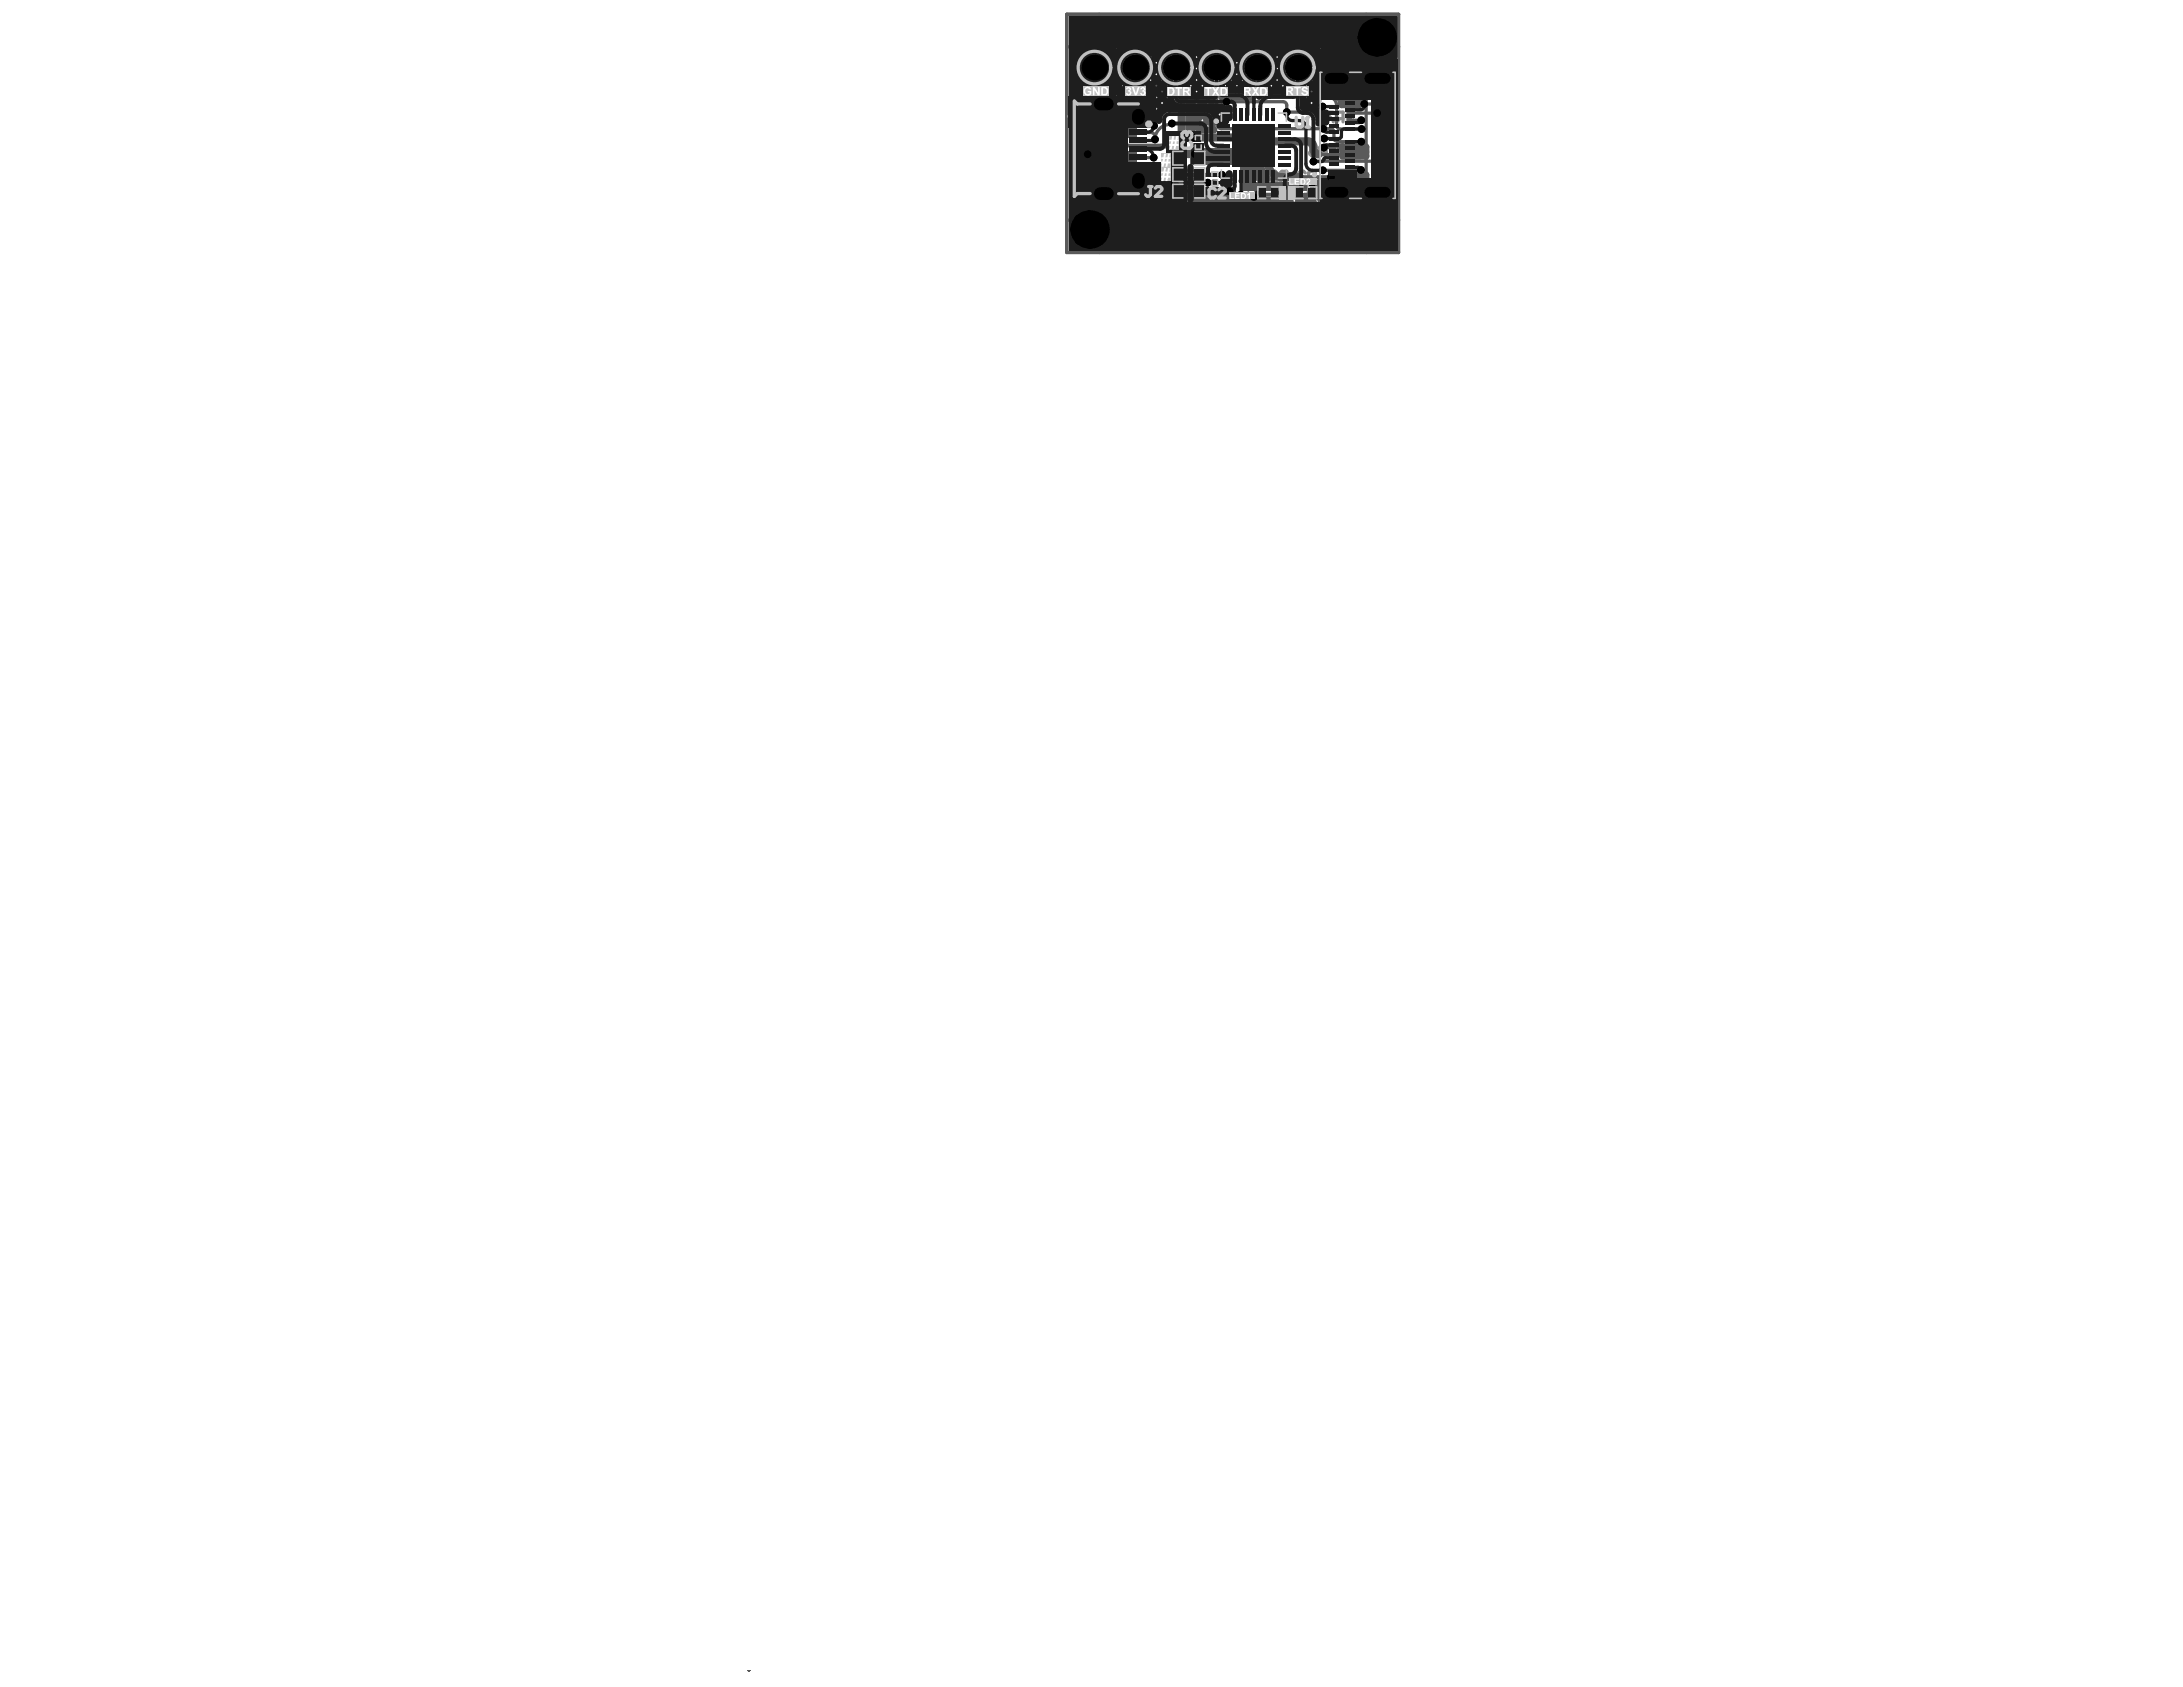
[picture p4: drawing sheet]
<svg xmlns="http://www.w3.org/2000/svg" width="279mm" height="216mm" viewBox="0 0 279 216" stroke-linecap="round" stroke-linejoin="round" font-family="sans-serif">
<path d="M95.8 213.8h.1" fill="none" stroke="#5a5a5a" stroke-width=".13"/>
<path d="M169 9.3v16.1" fill="none" stroke="#5a5a5a" stroke-width=".21"/>
<path d="M95.8 213.8h.1" fill="none" stroke="#5a5a5a" stroke-width=".13"/>
<path d="M136.5 1.8h42.5v30.5h-42.5zM136.5 6h42.5M140.7 1.8v30.5M174.9 1.8v30.5M136.5 28.2h42.5" fill="none" stroke="#5a5a5a" stroke-width=".42"/>
<g fill="none" stroke="#8c8c8c" stroke-width=".21">
<path d="M137.5 16.3h1.6v.9h-1.6zM137.5 17.6h1.6v.9h-1.6zM141.5 17.9v.6M141.9 16h1.5M143.7 18v1M170.3 18.6h.8v1.5h-.8zM172.4 14.1h.8v1.6h-.8zM141.8 21h1.7M155.8 23h-.6v.8h.6M156.4 23h.6v.8h-.6M158.9 23.7h.9v1.6h-.9zM163 23.7h.8v1.6h-.8z"/>
<path d="M166.5 23.7h.9v1.6h-.9z"/>
</g>
<path d="M167.1 22.1l-.2-.2h-.5l-.2 .2v.2M167.9 22.8l-.4 .4M168.3 22.8h-.6l-.2-.3v-.4l.2-.2h.6v1.3" fill="none" stroke="#8c8c8c" stroke-width=".42"/>
<circle cx="166.2" cy="22.3" r=".21" fill="#8c8c8c"/>
<path d="M170.6 14.3h-.8v.3l.8 .8v.2M171.5 15.2l-.4 .4M171.9 15.2h-.6l-.2-.2v-.4l.2-.3h.6v1.3M158.7 23.2h.4M158.9 21.9v1.3M159.9 22.8l-.4 .4M160.4 22.8h-.7l-.2-.3v-.4l.2-.2h.7v1.3M166.2 22.3l.2 .2M166.4 22.5h.2M166.4 22.5l-.2 .3v.2l.2 .2h.5l.2-.2" fill="none" stroke="#8c8c8c" stroke-width=".42"/>
<circle cx="158.9" cy="21.9" r=".21" fill="#8c8c8c"/>
<path d="M139.4 15.5h.4M139.6 14.3v1.2M140.3 14.5l.2-.2h.6v1.2h-.6l-.2-.2zM167.6 18.7l.5 .2 .4 .4M167.6 19.5l.3-.2h.6v.4l-.2 .2h-.4l-.3-.2zM169.3 19.5l-.4 .4M169.7 19.5h-.6l-.2-.2v-.4l.2-.2h.6v1.2M158.9 21.9l.2 .2" fill="none" stroke="#8c8c8c" stroke-width=".42"/>
<circle cx="139.6" cy="14.3" r=".21" fill="#8c8c8c"/>
<path d="M137 19h.8v.6l-.4-.2h-.2l-.2 .2v.4l.2 .3h.4l.2-.3M138.7 19.8l-.5 .5M139.1 19.8h-.6l-.3-.2v-.4l.3-.2h.6v1.3M139.6 14.3l.2 .2M155 25l.2-.2h.6v.4l-.2 .2h-.4l-.2-.2zM155 24.1l.4 .2 .4 .5M156.2 24.3l.2-.2h.5l.2 .2v.9l-.2 .2h-.5l-.2-.2M163.4 22.1l-.2-.2h-.4l-.2 .2v.2l.8 .9h-.8M164.3 22.8l-.4 .4M164.7 22.8h-.6l-.2-.3v-.4l.2-.2h.6v1.3" fill="none" stroke="#8c8c8c" stroke-width=".42"/>
<path d="M169.7 11h9.1v1.8h-9.1z" fill-rule="evenodd" fill="#8c8c8c"/>
<g fill="#fff">
<path d="M176 11.8l.9-.4v.3l-.6 .2 .6 .3v.2l-.9-.4z"/>
<path d="M174.9 11.8l.9-.4v.3l-.6 .2 .6 .3v.2l-.9-.4z"/>
<path d="M172.9 12.3h.2v.3h-.2z"/>
<path d="M171.8 11.3h.9v.2h-.6l.3 .5 .1 .6h-.3v-.3l-.1-.5-.3-.3z"/>
<path d="M170.7 11.6h.3v.4a.21 .21 0 0 0 0 .3 .21 .21 0 0 0 .3 0v-.7h.3v.6a.33 .33 0 0 1-.3 .4 .33 .33 0 0 1-.4-.2v.2h-.2z"/>
<path d="M169.9 11.3a.31 .31 0 0 1 .4-.1 .31 .31 0 0 1 .1 .4h.2v.2h-.2v.8h-.3v-.8h-.1v-.2h.1a.13 .13 0 0 0 0-.2 .13 .13 0 0 0-.2 0z"/>
<path d="M177.6 11.2l.1 .4h-.1v.2h.1l.1 .3h-.2v.2h.2l.1 .3h.2l-.1-.3h.2l.1 .3h.2l-.1-.3h.2v-.2h-.2l-.1-.3h.3v-.2h-.3l-.1-.4h-.2l.1 .4h-.2l-.1-.4zM177.9 11.8h.2l.1 .3h-.2z"/>
<path d="M173.7 11.6l.3 .5h-.3zM173.5 11.2v.9h-.2v.2h.2v.3h.2v-.3h.6v-.2l-.6-.9z"/>
</g>
<g fill="none" stroke="#8c8c8c" stroke-width=".42">
<path d="M136.8 14.9h.8l-.6-.6v1.2M138.4 15.1l-.4 .4M138.8 15.1h-.6l-.2-.2v-.4l.2-.2h.6v1.2"/>
<circle cx="140.5" cy="21.2" r=".21"/>
</g>
<g fill="#5a5a5a">
<path d="M173.8 2.3l.2-.2h4.8v5.3a3.6 3.6 0 0 1-4.8-.2 3.6 3.6 0 0 1-.2-4.9z"/>
<path d="M136.8 26.8a3.6 3.6 0 0 1 5 .2 3.6 3.6 0 0 1-.1 5h-4.9z"/>
</g>
<g fill="none" stroke="#5a5a5a" stroke-width=".42">
<path d="M138.8 18.1v1.2M138.8 16.8h1.8M140.1 8.6h2M140.8 19.7h1.5M141.3 12v2.7M144.4 17h2.9M144.5 14.9h1.2M147.8 17.5v.3M150 15.8l-.3 .1M152.8 16.7v.9M155.7 9.9v5.9M156.3 16.5h14"/>
<path d="M157 13h7.2M158.2 17.6h.9M160.9 9.9v2M161.4 18.1h.9M161.4 12.4h8.7M164.7 13.5v.8h3.9M168.8 19.8h2.6M169.1 10h3.9M169.4 18.9h1.3M170.7 16.9v.7M170.9 18h.1M171.1 13.4v2.7"/>
<path d="M171.1 8.4v3.2M171.3 18.1h2.9M171.5 16.5h2.8M172.8 13.8v.7h3.5M172.8 15.4h1.4M174.2 10h2.1M174.6 13.3h1.8M177.1 14v6M141.3 23.4v2.7M141.3 24.8h1.7M144.5 23.1h1.2v1.5M144.5 20.2h3.2"/>
<path d="M150.4 22.5v.9M158.8 24.9h.6M158.8 24.9h.1M168.1 20.7h.3l-.2 .1M168.6 20.6h7.9M169.1 24.6h3.9M170.4 22.7h.9M171.1 23v3.2M174.2 21.8h-4.9M174.2 24.6h2.1"/>
</g>
<g fill="none" stroke="#5a5a5a" stroke-width=".83">
<path d="M140.7 6.3v-.3h32l.1 .4M140.7 11v.7M140.8 6l.5 .5M140.8 15h.9M140.8 11.7h.9M140.9 15l1 .9M141.8 15l-.9 .9M141.9 15v.9h-1.2v-.9M142 6l-.6 .5M142 10.2l2.5 2.4M142.2 7.4l1 1M142.3 6l1.4 1.4"/>
<path d="M142.5 9.2l1.9 1.8M142.8 19.2v1.3M143.2 14.6v1.3h1M143.2 15.8l.1 .1M143.3 9.1l-2.6 2.5M143.3 14.4l.8 .7M143.4 6l-1.3 1.3M143.7 6l.8 .7M143.8 10l-1.7 1.7-.9-.9M144 13.9h.3M144 12.6h1.5M144.1 14.7v.5"/>
<path d="M144.1 15.6l-.3 .3M144.2 14l-1 1M144.3 10.5v.2M144.4 10.9l-1.4 1.4M144.8 12l-.6 .6M144.9 6l-2.4 2.3M145.2 6l.7 .7M146.2 10.5v.2M146.4 6l-.7 .6M146.4 10.4l-.2 .1M146.5 11h3.5M146.6 10.3l.6 .7"/>
<path d="M146.7 6l1.9 1.9M147.2 9.4l1.5 1.6M147.2 8l1.3 1.3M147.8 6l-1.1 1.1M148.2 6l1 1M148.5 8.3l-1.5 1.4M148.7 9.6l-1.4 1.4M149.3 6l-2 2M149.4 10.4l-.6 .6M149.6 6l.7 .6M149.8 10.6l.4 .4M150.5 10.7l-.3 .3"/>
<path d="M150.8 6l-.7 .6M151.1 6l2.5 2.5M151.3 10.6l3.8 3.8M152.1 9.9l3 3M152.2 12.9l2.9 2.9M152.2 15.9l.4 .4M152.2 14.4l2.2 2.3M152.2 13.1v3.3M152.3 6l-.9 .8M152.5 8.9l2.6 2.5M152.6 6l1.4 1.4M153.7 9l-2.4 2.4"/>
<path d="M153.7 16.7h1.7M153.7 6l-1.5 1.5M154 6l.8 .8M154.1 10l-2.1 2.2M155 10.6l-2.8 2.8M155.1 14.9l-1.6 1.6M155.1 12l-2.9 2.9M155.1 13.5l-2.9 2.9M155.1 10.6v5.2M155.2 16.3l-.4 .4M155.2 6l-2.7 2.6M155.5 6l.7 .7"/>
<path d="M156.3 11.2l1 1M156.3 10.6v1.8M156.6 10.5l-.3 .3M156.7 6l-.7 .6M156.9 10.3l2.1 2.1M157 6l2 2M157.6 12.4h2.8M157.7 8.2l1.3 1.3-2.7 2.7M158.1 6l-1.1 1.1M158.5 6l1.1 1.1M158.9 8.2l-1.3 1.3 2.7 2.8M159 18.6h2.1"/>
<path d="M159.2 18.5l.1 .1M159.4 17.1h2M159.5 17.3l1.3 1.3M159.6 6l-2 2M159.7 10.3l-2.1 2.1M159.9 6l.7 .6M160.1 10.5l.2 .2M160.3 11.2l-1.2 1.2M160.3 10.6v1.3M160.3 17.1l-.8 .8M160.7 17.1l.4 .4M161 17.8l-.8 .8"/>
<path d="M161.1 6l-.7 .6M161.2 19l.2 .2M161.2 18.7v4.2h1M161.3 19l-.1 .2M161.4 19v1.9M161.4 6l2.7 2.6M161.5 10.6v1.2h8.6M161.6 10.6l1.2 1.2M162.5 10l1.8 1.8M162.6 6l-.8 .8M162.9 6l1.5 1.5M162.9 9l2.9 2.8"/>
<path d="M164 6l-1.4 1.4M164.1 8.9l-2.6 2.5M164.3 6l.9 .8M164.5 9.9l-1.9 1.9M165.3 10.6l-1.2 1.2M165.5 6l-2.5 2.5M165.8 6l.7 .6M166.1 10.7l1.1 1.1M166.8 10.6l-1.2 1.2M167 6l-.6 .6M167.3 10.4l1.4 1.4M167.3 6l2.6 2.6"/>
<path d="M167.9 9.6l.9 .8M168.1 8.3l.9 .9M168.5 6l-1.1 1M168.7 10.1l-1.7 1.7M168.8 6l2.5 2.5M169.2 11.1l-.7 .7M169.9 11.5l.3 .3M169.9 6l-1.9 1.9M170.2 11.6l-.2 .2M170.2 6l3.7 3.6M170.2 11.6h1.7M170.2 8.5h1.7"/>
<path d="M171.4 6l-3.4 3.3M171.4 11.6l1.9 1.8M171.4 18.8h2.2M171.7 13.3l.1 .1M171.7 13.4h2M171.7 11.6l-.6 .6M171.7 6l2.8 2.8M171.8 18.8v1.2h3.1v-1.2M171.8 19.3l.7 .7M172.7 11.3l1.3 1.4M172.7 18.8l1.3 1.2M172.7 6.1l-2.4 2.4"/>
<path d="M172.9 6.5l.3 .6M173.3 7.1l-1.5 1.4M173.3 7.1l.4 .5M173.3 10.5l1.6 1.6M173.3 18.8l-1.2 1.2M173.8 7.7l.6 .4M174 10.8l-2.4 2.3M174 7.8l-1.1 1.1M174 9.3l-.6 .6M174.4 8.1l.5 .2v.3M174.4 19l.5 .4M174.6 19l-1 1"/>
<path d="M174.8 11.5l-2 1.9M174.9 8.4l-.3 .3M174.9 11.5v.9M140.8 23.1h.9M141 22.4l.8 .7M141.7 22.4l-.7 .7M141.9 26.5l.5 .5M142.1 26.4l1.7 1.8M142.2 26.4l-.2 .2M142.4 27.1l.4 .6M142.5 22.4l1.8 1.8M142.8 27.8l.2 .4h31.9v-2.1l-2.1 2.1"/>
<path d="M143 25.8l2.3 2.4M143.2 22.4l-.9 .8M143.4 24.8l3.4 3.4M144 22.4l.1 .1M144.1 22.9v.4M144.1 23l-1 .9M144.1 22.4h-3.4v.7M144.3 24.2l-1 1M144.9 24.8l3.4 3.4M145.1 24.9l-2.5 2.5M146.5 24.8v1.2h12v-.2M146.5 25l-3.2 3.2"/>
<path d="M147 26l-2.2 2.2M147.5 26l2.2 2.2M148.5 26l-2.2 2.2M149 26l2.2 2.2M149.9 26l-2.2 2.2M150.5 26l2.2 2.2M151.4 26l-2.2 2.2M151.9 26l2.3 2.2M152.9 26l-2.2 2.2M153.4 26l2.2 2.2M154.4 26l-2.3 2.2M154.9 26l2.2 2.2"/>
<path d="M155.8 26l-2.2 2.2M156.4 26l2.2 2.2M157.3 26l-2.2 2.2M157.8 26l2.2 2.2M158.9 25.8l-2.3 2.4M159.1 25.8l2.4 2.4M159.5 25.5h.1M160.1 26.1l-2.1 2.1M160.9 26l2.1 2.2M161.2 20.4l.2 .3M161.2 21.9l.9 1M161.3 25.6h2.1"/>
<path d="M161.4 20.4l-.2 .2M161.5 21.7l-.3 .4M161.9 25.6l2.6 2.6M162.1 22.7l-.2 .2M162.1 25.6l-2.6 2.6M163.3 25.6l2.6 2.6M164.1 24.9l3.3 3.3M164.4 24.8l-.3 .2M165.5 24.8l.7 .7M165.9 24.8l-3.4 3.4M166.3 25.5l2.6 2.7M166.5 25.5l-2.6 2.7"/>
<path d="M166.7 25.5h-.5v-.7h-2.1v.7h-.5l-2.6 2.7M166.9 25.6h.6M167.7 25.5l2.6 2.7M168.5 24.9l.3 .3M168.6 24.1v.3M168.7 24.8l-3.3 3.4M168.8 23.7l.1 .1M168.8 23.3h.4M169.3 25.8l-2.4 2.4M169.7 26l2.1 2.2M170.2 26.1h1.7M170.4 26.1l-2.1 2.1"/>
<path d="M171.3 26.1l2 2.1M171.6 23.1h.3M171.7 22.4h1.9M171.8 26.1l-2 2.1M172 22.4l1.8 1.9M172.6 26l2.2 2.2M172.6 22.4l-.7 .7M173.3 25.2l1.6 1.6M173.4 22.4l1 1M173.9 24.1l-.5 .5M173.9 22.6l-.9 .9M174 25.4l-2.7 2.8"/>
<path d="M174.9 22.4v.8M174.9 27.5l-.7 .7"/>
</g>
<g fill="none" stroke="#5a5a5a" stroke-width=".5">
<path d="M140.8 17h1.4M142.6 14.6v3.4M143.2 18.6h5.4M144 13.3h2.6M147.7 14.3v1.8M150.2 20.3v.5M150.4 23.4h5.2M151.8 22.4h4.6M156.6 23.4h.4M157.3 23.7v.8M160.5 25.2v.1M160.8 24.9h2.6"/>
<path d="M166.4 22.7h3.9M166.9 24.9h.6M167.9 23.5v.9"/>
</g>
<path d="M139.2 19.7h1.6M145.3 8.6v2.1M146.5 11.9h3.5M151.2 13.1v5.8M152.1 19.7h.8M152.8 17.6h5.4M167.4 18.1h-5.1v2.8M168.1 18.8v.3M164.1 22.7h2.3" fill="none" stroke="#5a5a5a" stroke-width="1"/>
<g fill="#5a5a5a">
<path d="M136.8 16.4h1.3v5.6h-1.3z" fill-rule="evenodd"/>
<path d="M146.9 20.9h2.7v4.6h-2.7z" fill-rule="evenodd"/>
<path d="M158.8 19.1h1.9v4.7h-1.9z" fill-rule="evenodd"/>
<path d="M152.3 19.1h7.4v2h-7.4z" fill-rule="evenodd"/>
<path d="M137.4 20.9h10.8v1.1h-10.8z" fill-rule="evenodd"/>
<path d="M158.8 23.3h8.5v1h-8.5z" fill-rule="evenodd"/>
<path d="M147.7 24h10.4v1.5h-10.4z" fill-rule="evenodd"/>
</g>
<g fill="none" stroke="#5a5a5a" stroke-width=".83">
<path d="M140.7 6.3a2.47 2.47 0 0 1 1.9 2.3 2.47 2.47 0 0 1-1.9 2.4M141.7 11.7a1.65 1.65 0 0 1 1.6 1M141.9 15h-.2M144 12.6l-.7 .1M144 13.9a.71 .71 0 0 0-.8 .7M144.1 15.2l.1 .7M144.3 13.9l-.2 .8M144.3 10.5a2.05 2.05 0 0 1-.6-3.1 2.05 2.05 0 0 1 3.2 0 2.05 2.05 0 0 1-.7 3.1M144.3 10.7a2.14 2.14 0 0 0 1.2 1.9M146.2 10.7l.2 .2 .1 .1M150 11a2.14 2.14 0 0 1 2.2 2.1M152.2 16.4a1.33 1.33 0 0 1 1.5 .3"/>
<path d="M155.1 10.6a2.05 2.05 0 0 1-1.1-3.2 2.05 2.05 0 0 1 3.4 0 2.05 2.05 0 0 1-1.1 3.2M155.1 15.8l.1 .6 .2 .3M157.6 12.4a.91 .91 0 0 0-1.3 0M159.4 17.1l.1 .3a1.32 1.32 0 0 1-.5 1.2M160.3 10.6a2.05 2.05 0 0 1-1.1-3.2 2.05 2.05 0 0 1 3.4 0 2.05 2.05 0 0 1-1.1 3.2M160.3 11.9l.1 .5M161.2 18.7l.2 .3M161.4 17.1a1.32 1.32 0 0 0-.3 1.5M170.1 11.8a1.62 1.62 0 0 1 1.6 1.6M170.2 8.5a1.53 1.53 0 0 0-1.5 1.5 1.53 1.53 0 0 0 1.5 1.6M171.9 8.5a1.53 1.53 0 0 1 1.5 1.5 1.53 1.53 0 0 1-1.5 1.6M173.6 18.8a.91 .91 0 0 0 1.3 0"/>
<path d="M174.9 12.4a.91 .91 0 0 0-1 .4 .91 .91 0 0 0 0 1.1M174.9 8.6a1.53 1.53 0 0 0-1.1 1.4 1.53 1.53 0 0 0 1.1 1.5M141.7 23.1a1.65 1.65 0 0 1 1.7 1.6 1.65 1.65 0 0 1-1.6 1.7M144.1 23.3a1.65 1.65 0 0 0 2.4 1.5M144.1 22.4v.5M159.5 25.5a.91 .91 0 0 1-1 .3M159.6 25.5a.91 .91 0 0 0 .9 .6 .91 .91 0 0 0 .8-.5M161.4 20.9a2.71 2.71 0 0 0 .8 2M163.6 25.5l-.2 .1M166.7 25.5l.2 .1M168.6 24.4a1.15 1.15 0 0 1-1.1 1.2M168.8 23.3v.4l-.2 .4"/>
<path d="M169.3 23.4a1.53 1.53 0 0 0-.5 1.7 1.53 1.53 0 0 0 1.4 1M171.7 22.4l-.1 .7M171.9 23.1a1.53 1.53 0 0 1 1.5 1.5 1.53 1.53 0 0 1-1.5 1.5M174.9 22.4a.91 .91 0 0 1-1.3 0M174.9 23.2a1.53 1.53 0 0 0-1.1 1.4 1.53 1.53 0 0 0 1.1 1.5"/>
<circle cx="150.5" cy="8.6" r="2.06"/>
<circle cx="166.1" cy="8.6" r="2.06"/>
</g>
<g fill="none" stroke="#5a5a5a" stroke-width=".42">
<path d="M138.8 19.3l.2 .4h.2M140.6 16.8l.2 .2M147.3 17h.3l.2 .2v.3M149.7 15.9a1.91 1.91 0 0 0-1.9 1.9M155.7 15.8a.65 .65 0 0 0 .6 .7M160.9 11.9l.1 .3 .2 .2h.2M164.2 13l.4 .2 .1 .3M168.8 19.8h.1M169.3 13.6a.71 .71 0 0 1-.7 .7M170.1 12.4a1 1 0 0 1 1 1M170.3 16.5l.4 .2v.2M170.7 17.6a.53 .53 0 0 0 .6 .5"/>
<path d="M171.1 16.1l.2 .3 .2 .1M176.4 13.3a.67 .67 0 0 1 .7 .7M144.4 20.1l.1 .1M168.6 20.6l-.4 .2M170.4 22.7l-.1 .1M177.1 20a.62 .62 0 0 1-.6 .6"/>
</g>
<path d="M145.3 10.7a1.21 1.21 0 0 0 1.2 1.2M150 11.9a1.21 1.21 0 0 1 1.2 1.2M151.2 18.9a.83 .83 0 0 0 .9 .8M167.4 18.1a.71 .71 0 0 1 .7 .7M168.1 19.1a.67 .67 0 0 0 .7 .7M162.3 20.9a1.78 1.78 0 0 0 1.8 1.8" fill="none" stroke="#5a5a5a" stroke-width="1"/>
<path d="M142.2 17h.2l.2 .3M142.6 18a.62 .62 0 0 0 .6 .6M144 13.3a1.37 1.37 0 0 0-1.4 1.3M146.6 13.3a1.08 1.08 0 0 1 1.1 1M148.6 18.6a1.63 1.63 0 0 1 1.6 1.7M150.2 20.8a1.58 1.58 0 0 0 1.6 1.6M157 23.4l.2 .1 .1 .2M160.8 24.9l-.2 .1-.1 .2M167.9 24.4v.3l-.2 .1-.2 .1" fill="none" stroke="#5a5a5a" stroke-width=".5"/>
<g fill="#000">
<circle cx="139.2" cy="19.7" r=".49"/>
<circle cx="140.1" cy="8.6" r="1.64"/>
<circle cx="145.3" cy="8.6" r="1.64"/>
<circle cx="147.7" cy="16.1" r=".49"/>
<circle cx="147.8" cy="17.8" r=".49"/>
<circle cx="150" cy="15.8" r=".49"/>
<circle cx="150.5" cy="8.6" r="1.64"/>
<circle cx="152.8" cy="17.6" r=".49"/>
<circle cx="152.9" cy="19.7" r=".49"/>
<circle cx="155.7" cy="8.6" r="1.64"/>
<circle cx="157" cy="13" r=".49"/>
<circle cx="158.2" cy="17.6" r=".49"/>
<circle cx="160.9" cy="8.6" r="1.64"/>
<circle cx="162.3" cy="18.1" r=".49"/>
<circle cx="164.7" cy="14.3" r=".49"/>
<circle cx="166.1" cy="8.6" r="1.64"/>
<circle cx="169.3" cy="13.6" r=".49"/>
<circle cx="169.4" cy="16.5" r=".49"/>
<circle cx="169.4" cy="18.9" r=".49"/>
<circle cx="169.5" cy="17.7" r=".49"/>
<circle cx="174.2" cy="4.8" r=".49"/>
<circle cx="174.2" cy="18.1" r=".49"/>
<circle cx="174.2" cy="15.4" r=".49"/>
<circle cx="174.3" cy="16.5" r=".49"/>
<circle cx="174.6" cy="13.3" r=".49"/>
<circle cx="174.8" cy="3.4" r=".49"/>
<circle cx="174.8" cy="6.2" r=".49"/>
<circle cx="176.2" cy="2.8" r=".49"/>
<circle cx="176.2" cy="4.8" r="2.46"/>
<circle cx="176.3" cy="14.5" r=".49"/>
<circle cx="176.3" cy="6.8" r=".49"/>
<circle cx="177.6" cy="3.3" r=".49"/>
<circle cx="177.7" cy="6.2" r=".49"/>
<circle cx="178.2" cy="4.7" r=".49"/>
<circle cx="137.5" cy="29.4" r=".49"/>
<circle cx="138" cy="28" r=".49"/>
<circle cx="138.1" cy="30.8" r=".49"/>
<circle cx="139.4" cy="27.4" r=".49"/>
<circle cx="139.5" cy="29.4" r="2.46"/>
<circle cx="139.5" cy="31.4" r=".49"/>
<circle cx="140.8" cy="27.9" r=".49"/>
<circle cx="140.9" cy="30.8" r=".49"/>
<circle cx="141.5" cy="29.3" r=".49"/>
<circle cx="147.7" cy="20.2" r=".49"/>
<circle cx="150.4" cy="23.4" r=".49"/>
<circle cx="154.6" cy="23.4" r=".49"/>
<circle cx="156.4" cy="22.4" r=".49"/>
<circle cx="157.3" cy="24.5" r=".49"/>
<circle cx="158.8" cy="24.9" r=".49"/>
<circle cx="160.5" cy="25.2" r=".49"/>
<circle cx="167.9" cy="23.5" r=".49"/>
<circle cx="168.1" cy="20.7" r=".49"/>
<circle cx="169.3" cy="21.8" r=".49"/>
<circle cx="170.4" cy="22.7" r=".49"/>
<circle cx="174.2" cy="21.8" r=".49"/>
</g>
<path d="M170.2 10h1.7M175.3 10h2M170.2 24.6h1.7M175.3 24.6h2" fill="none" stroke="#000" stroke-width="1.4"/>
<path d="M140.8 13.3h.9M145.7 14.7v.5M140.8 24.8h.9M145.7 22.9v.4" fill="none" stroke="#000" stroke-width="1.6"/>
<g fill="#5a5a5a">
<path d="M137.7 16.5h.4v.6h-.4z" fill-rule="evenodd"/>
<path d="M139.6 18.8h2.3v1.8h-2.3z" fill-rule="evenodd"/>
<path d="M143.2 19.4h2.3v1.3h-2.3z" fill-rule="evenodd"/>
<path d="M156.4 23.2h.5v.5h-.5z" fill-rule="evenodd"/>
<path d="M163.1 24.7h.6v.4h-.6z" fill-rule="evenodd"/>
<path d="M166.6 24.7h.6v.4h-.6z" fill-rule="evenodd"/>
<path d="M170.4 18.7h.6v.4h-.6z" fill-rule="evenodd"/>
<path d="M170.4 19.6h.6v.4h-.6z" fill-rule="evenodd"/>
<path d="M137.7 17.7h.4v.7h-.4z" fill-rule="evenodd"/>
<path d="M139.6 16.3h2.3v1.3h-2.3z" fill-rule="evenodd"/>
<path d="M143.2 16.3h2.3v1.3h-2.3z" fill-rule="evenodd"/>
<path d="M163.1 23.8h.6v.4h-.6z" fill-rule="evenodd"/>
<path d="M166.6 23.8h.6v.4h-.6z" fill-rule="evenodd"/>
<path d="M138.6 16.5h.4v.6h-.4z" fill-rule="evenodd"/>
<path d="M159.1 24.7h.6v.4h-.6z" fill-rule="evenodd"/>
<path d="M155.4 23.2h.5v.5h-.5z" fill-rule="evenodd"/>
<path d="M172.5 15.2h.6v.4h-.6z" fill-rule="evenodd"/>
<path d="M138.6 17.7h.4v.7h-.4z" fill-rule="evenodd"/>
<path d="M159.1 23.8h.6v.4h-.6z" fill-rule="evenodd"/>
<path d="M172.5 14.3h.6v.4h-.6z" fill-rule="evenodd"/>
</g>
<g fill="#1e1e1e">
<path d="M173.8 2.3l.2-.2h4.8v5.3a3.6 3.6 0 0 1-4.8-.2 3.6 3.6 0 0 1-.2-4.9z"/>
<path d="M136.8 26.8a3.6 3.6 0 0 1 5 .2 3.6 3.6 0 0 1-.1 5h-4.9z"/>
</g>
<g fill="none" stroke="#1e1e1e" stroke-width=".83">
<path d="M143.2 6.9l.5 .5M143.2 11.3l.6 .6M143.2 9.9l2.1 2M143.8 10l-.6 .6M144.2 6.5l.3 .2M144.4 6.5l-1.2 1.2M144.7 10.6l-1.3 1.3M145.5 10.7l1.2 1.2M145.7 6.5l.2 .2M145.9 6.5l-.2 .1M146.4 10.4l-1.6 1.5M146.6 10.3l3.6 3.6"/>
<path d="M147.2 6.5l1.4 1.4M147.2 9.4l2.6 2.7M147.2 8l1.3 1.3M147.3 6.5l-.6 .6M147.6 14.2l.8 .8M147.6 12.8l1.4 1.3M148.3 15.3v.1M148.5 8.3l-1.5 1.4M148.7 6.5l.5 .5M148.7 9.6l-2.4 2.3M148.8 6.5l-1.5 1.5M149.4 10.4l-1.8 1.7"/>
<path d="M149.7 13.9h4.5M149.8 10.6v1.8M149.8 11.4l-2.2 2.2M149.9 12.8l-2.3 2.3M150.1 6.5l.2 .1M150.3 6.5l-.2 .1M150.6 13.6l-.4 .3M151.1 13.7h5.3M151.2 11.9l.4 .5M151.2 10.6v1.8h4.2M151.3 10.6l1.8 1.8M151.4 13.7l.3 .2"/>
<path d="M151.6 6.5l2 2M151.8 6.5l-.4 .3M151.9 13.7l-.2 .2M152.1 9.9l2.4 2.5M152.5 8.9l2.5 2.5M152.9 13.7l.3 .2M153.1 6.5l.9 .9M153.2 6.5l-1 1M153.4 13.7l-.3 .2M153.7 9l-2.5 2.5M154.1 10l-2.3 2.4M154.4 13.7l.4 .4"/>
<path d="M154.5 6.5l.3 .3M154.7 6.5l-2.2 2.1M154.9 13.7l-.3 .3M155 11.3v-.7l-1.8 1.8M155.1 11.9l-.4 .5M155.6 14.9l.6 .6M155.9 13.7l1.3 1.4M156 6.5l.2 .2M156.2 6.5l-.2 .1M156.3 13.7l-.9 .9M156.4 10.6v.7M156.4 11.2l.2 .3"/>
<path d="M156.6 11.5h2M156.6 10.5l-.2 .2M156.9 10.3l1.2 1.2M157.4 13.8v.9M157.4 14.1l-1.4 1.4M157.4 14.8v.3h-.5v.4h-1.2M157.5 6.5l1.5 1.5M157.6 6.5l-.6 .6M157.7 8.2l1.3 1.3-2 2M158.9 8.2l-1.3 1.3 2.2 2.3M159 6.5l.6 .6M159.1 6.5l-1.5 1.5"/>
<path d="M159.7 10.3l-1.2 1.2M159.8 11.7l-.2 .2M159.8 10.4v1.6M160.4 6.5l.2 .1M160.6 6.5l-.2 .1M161.2 11.6l.4 .4M161.2 10.7v1.6M161.6 10.6l1.1 1.1M161.9 6.5l2.2 2.1M162.1 6.5l-.3 .3M162.5 10l1.7 1.7M162.9 9l2.5 2.5"/>
<path d="M163.4 6.5l1 1M163.5 6.5l-.9 .9M164.1 8.9l-2.9 2.9M164.5 9.9l-1.8 1.8M164.8 6.5l.4 .3M165 6.5l-2 2M165.3 10.6l-1.1 1.1M165.4 10.6v1.1h-2.8M166.3 6.5l.2 .1M166.5 6.5l-.1 .1M166.8 12.8l1.1 1.1M166.8 10.6v3.2"/>
<path d="M166.8 11.3l1.7 1.8M166.8 13.8h.5M167.3 10.4l1.4 1.4M167.8 6.5l.9 .9M167.9 9.6l.8 .7M168 6.5l-.6 .5M168.1 8.3l.6 .5M168.4 13.4l-.5 .5M168.6 14.7l.9 .9M168.7 12.9v-6.4h-25.5v5.4h4.4v3.3M168.7 11.6l-1.9 1.9M168.7 8.7l-.7 .6"/>
<path d="M168.7 7.2l-.7 .7M168.7 10.2l-1.9 1.9M168.8 15.3v.5M168.8 14.4l-.2 .2M169.7 14.4v1.2M169.7 15l-.6 .6M152.4 21.4v4.1M156.6 23.3v.2h.7M156.6 23.3l.3 .2M157.4 22.6v.9M157.4 23l-.6 .5M157.4 22.2v.3"/>
</g>
<g fill="none" stroke="#1e1e1e" stroke-width=".5">
<path d="M146.5 19h2M149 15.3v3.2M149.7 14.6h4.5M150 15.8h3.6M150.5 8.6v3.8M151.1 13h6.5M152.8 17.5v.1M152.9 19.7v.1M152.9 19.7h.1M154.4 16.6v1.7M155 15.5v2.5M155.6 19.5h1"/>
<path d="M155.7 18.6h.9M155.7 8.6v2.7M156.6 12.2h2M156.6 17.8h3.1M158 13.5v1.2M159.7 13.3v1.4M160.5 9.1v4M161.3 13.7v1M162.6 12.4h2.9M164.4 18.6h.9M164.4 17.8h1.3M165.9 19.3v2.2"/>
<path d="M166.1 8.6v5.2M166.5 18.6v5.9M166.8 14.5h.5M168.1 15.3v5.4M154.6 21.6v.4M155.2 21.1h1.4M155.5 23.4h-.9M156.4 22.4h-3M158 22.6v1.2M160.5 25.1v.2M160.9 24.7h.7M163.1 24.7h.6"/>
<path d="M164.4 23v1M167.9 23.5v1.2"/>
</g>
<g fill="none" stroke="#1e1e1e" stroke-width=".42">
<path d="M145.7 16.9h1.2M145.7 18h2M145.7 19h.8M160.5 13.1v1.6M164.7 14.3v.4M165.4 15.4h.9M167.1 16.3v4.7M169.1 10h2M169.3 13.6h1.4M169.5 17.7h.1M169.5 17.7h1.9M169.8 18.6h.9"/>
<path d="M169.8 16.9h.9M171.7 16.8v.6M172 16.5h2.3M172.8 18.1h1.4M172.8 18.1h.1M172.8 15.7h1.1M172.8 14h1.4M174.3 16.5h.1M174.6 13.3v.3M150.9 22.4h1M150.9 24.5h1M155.5 23.4h.7"/>
<path d="M158.8 22.6v2.3M168 21.8h1.3M168.1 20.7h1M169.6 20.2h1.1M172.8 21.4h1"/>
</g>
<path d="M154 24.5h3.3" fill="none" stroke="#1e1e1e" stroke-width="1"/>
<g fill="#1e1e1e">
<path d="M149.3 16.9h2.6v8.3h-2.6z" fill-rule="evenodd"/>
<path d="M152.4 18.4h1.7v2.6h-1.7z" fill-rule="evenodd"/>
<path d="M152.8 20h4.5v.5h-4.5z" fill-rule="evenodd"/>
<path d="M169.9 21.8h3.7v1.1h-3.7z" fill-rule="evenodd"/>
<path d="M151.6 16.9h2.1v1.3h-2.1z" fill-rule="evenodd"/>
<path d="M136.8 15.9h7.5v9.8h-7.5z" fill-rule="evenodd"/>
<path d="M136.8 2h6v11.9h-6z" fill-rule="evenodd"/>
<path d="M136.8 20.8h15.1v11.3h-15.1z" fill-rule="evenodd"/>
<path d="M136.8 12.4h10.4v4h-10.4z" fill-rule="evenodd"/>
<path d="M175.5 7.6h3.3v24.5h-3.3z" fill-rule="evenodd"/>
<path d="M169.1 2.1h9.7v10.7h-9.7z" fill-rule="evenodd"/>
<path d="M168.9 22.9h9.3v9.2h-9.3z" fill-rule="evenodd"/>
<path d="M150.8 26h21.8v6.1h-21.8z" fill-rule="evenodd"/>
<path d="M141.7 2h30.9v4.1h-30.9z" fill-rule="evenodd"/>
</g>
<g fill="none" stroke="#1e1e1e" stroke-width=".42">
<path d="M146.5 19a1.13 1.13 0 0 1 1.2 1.2M147.7 16.1a.82 .82 0 0 1-.8 .8M147.8 17.8l-.1 .2M164.7 14.7a.71 .71 0 0 0 .7 .7M166.3 15.4a.85 .85 0 0 1 .8 .9M169.4 16.5v.2l.4 .2M169.8 18.6h-.2l-.2 .3M171.7 17.4l-.2 .3h-.1M172 16.5l-.3 .2v.1M174.2 15.4v.1l-.3 .2M174.6 13.6l-.2 .4h-.2M167.1 21a.83 .83 0 0 0 .9 .8"/>
<path d="M169.6 20.2h-.1a.42 .42 0 0 1-.4 .5M173.8 21.4l.3 .2v.2"/>
</g>
<g fill="none" stroke="#1e1e1e" stroke-width=".83">
<path d="M147.6 15.2l.5 .1 .2 .1M149.7 13.9a1.34 1.34 0 0 0-1.4 1.4M149.8 10.6a2.05 2.05 0 0 1-1-3.2 2.05 2.05 0 0 1 3.3 0 2.05 2.05 0 0 1-.9 3.2M149.8 12.4a1.29 1.29 0 0 0 1.3 1.3M154.2 13.9a1.54 1.54 0 0 1 1.5 1.6M155 10.6a2.05 2.05 0 0 1-1-3.2 2.05 2.05 0 0 1 3.4 0 2.05 2.05 0 0 1-1 3.2M155 11.3a1.52 1.52 0 0 0 .4 1.1M156.4 11.3l.2 .2M156.4 13.7a.91 .91 0 0 0 1 .1M158.6 11.5a1.76 1.76 0 0 1 1.2 .5M159.8 10.4a2.05 2.05 0 0 1-.3-3.3 2.05 2.05 0 0 1 3.3 .7 2.05 2.05 0 0 1-1.6 2.9M162.6 11.7a1.93 1.93 0 0 0-1.4 .6"/>
<path d="M165.4 10.6a2.05 2.05 0 0 1-.9-3.2 2.05 2.05 0 0 1 3.3 0 2.05 2.05 0 0 1-1 3.2M167.3 13.8a1.5 1.5 0 0 1 1.5 1.5M168.7 12.9a.91 .91 0 0 0-.2 1.2 .91 .91 0 0 0 1.2 .3M169.7 15.6a.91 .91 0 0 0-.9 .2M157.3 22.2v.1a.91 .91 0 0 1-.7 1"/>
<circle cx="145.3" cy="8.6" r="2.06"/>
</g>
<g fill="none" stroke="#1e1e1e" stroke-width=".5">
<path d="M149 18.5l-.1 .3-.2 .2h-.2M149.7 14.6a.68 .68 0 0 0-.7 .7M150.5 12.4a.62 .62 0 0 0 .6 .6M152.9 19.8h.3l.1 .2 .1 .2M153.6 15.8a.75 .75 0 0 1 .8 .8M154.2 14.6a.87 .87 0 0 1 .8 .9M154.4 18.3a1.19 1.19 0 0 0 1.2 1.2M155 18a.67 .67 0 0 0 .7 .6M155.7 11.3a.85 .85 0 0 0 .9 .9M157.6 13l.2 .1 .2 .4M158.6 12.2a1.09 1.09 0 0 1 1.1 1.1M159.7 17.8a.82 .82 0 0 1 .8 .8"/>
<path d="M160.9 8.6l-.2 .1-.2 .4M162.6 12.4a1.26 1.26 0 0 0-1.3 1.3M165.3 18.6a.62 .62 0 0 1 .6 .7M165.7 17.8a.82 .82 0 0 1 .8 .8M166.1 13.8a.68 .68 0 0 0 .7 .7M166.1 11.8a.62 .62 0 0 1-.6 .6M167.3 14.5a.83 .83 0 0 1 .8 .8M153.4 22.4h.1M154.6 22l.1 .2 .3 .2M155.2 21.1l-.3 .1-.2 .2-.1 .2M158 23.8a.68 .68 0 0 1-.7 .7M160.9 24.7l-.4 .2v.2"/>
<path d="M161.5 24.5l.1 .2M164.4 24a.71 .71 0 0 1-.7 .7M165.9 21.5a.87 .87 0 0 1-1 .9l-.4 .3-.1 .3"/>
</g>
<g fill="#000">
<circle cx="139.2" cy="19.7" r=".49"/>
<circle cx="140.1" cy="8.6" r="1.64"/>
<circle cx="145.3" cy="8.6" r="1.64"/>
<circle cx="147.7" cy="16.1" r=".49"/>
<circle cx="147.8" cy="17.8" r=".49"/>
<circle cx="150" cy="15.8" r=".49"/>
<circle cx="150.5" cy="8.6" r="1.64"/>
<circle cx="152.8" cy="17.6" r=".49"/>
<circle cx="152.9" cy="19.7" r=".49"/>
<circle cx="155.7" cy="8.6" r="1.64"/>
<circle cx="157" cy="13" r=".49"/>
<circle cx="158.2" cy="17.6" r=".49"/>
<circle cx="160.9" cy="8.6" r="1.64"/>
<circle cx="162.3" cy="18.1" r=".49"/>
<circle cx="164.7" cy="14.3" r=".49"/>
<circle cx="166.1" cy="8.6" r="1.64"/>
<circle cx="169.3" cy="13.6" r=".49"/>
<circle cx="169.4" cy="16.5" r=".49"/>
<circle cx="169.4" cy="18.9" r=".49"/>
<circle cx="169.5" cy="17.7" r=".49"/>
<circle cx="174.2" cy="4.8" r=".49"/>
<circle cx="174.2" cy="18.1" r=".49"/>
<circle cx="174.2" cy="15.4" r=".49"/>
<circle cx="174.3" cy="16.5" r=".49"/>
<circle cx="174.6" cy="13.3" r=".49"/>
<circle cx="174.8" cy="3.4" r=".49"/>
<circle cx="174.8" cy="6.2" r=".49"/>
<circle cx="176.2" cy="2.8" r=".49"/>
<circle cx="176.2" cy="4.8" r="2.46"/>
<circle cx="176.3" cy="14.5" r=".49"/>
<circle cx="176.3" cy="6.8" r=".49"/>
<circle cx="177.6" cy="3.3" r=".49"/>
<circle cx="177.7" cy="6.2" r=".49"/>
<circle cx="178.2" cy="4.7" r=".49"/>
<circle cx="137.5" cy="29.4" r=".49"/>
<circle cx="138" cy="28" r=".49"/>
<circle cx="138.1" cy="30.8" r=".49"/>
<circle cx="139.4" cy="27.4" r=".49"/>
<circle cx="139.5" cy="29.4" r="2.46"/>
<circle cx="139.5" cy="31.4" r=".49"/>
<circle cx="140.8" cy="27.9" r=".49"/>
<circle cx="140.9" cy="30.8" r=".49"/>
<circle cx="141.5" cy="29.3" r=".49"/>
<circle cx="147.7" cy="20.2" r=".49"/>
<circle cx="150.4" cy="23.4" r=".49"/>
<circle cx="154.6" cy="23.4" r=".49"/>
<circle cx="156.4" cy="22.4" r=".49"/>
<circle cx="157.3" cy="24.5" r=".49"/>
<circle cx="158.8" cy="24.9" r=".49"/>
<circle cx="160.5" cy="25.2" r=".49"/>
<circle cx="167.9" cy="23.5" r=".49"/>
<circle cx="168.1" cy="20.7" r=".49"/>
<circle cx="169.3" cy="21.8" r=".49"/>
<circle cx="170.4" cy="22.7" r=".49"/>
<circle cx="174.2" cy="21.8" r=".49"/>
</g>
<path d="M170.2 10h1.7M175.3 10h2M170.2 24.6h1.7M175.3 24.6h2" fill="none" stroke="#000" stroke-width="1.4"/>
<path d="M140.8 13.3h.9M145.7 14.7v.5M140.8 24.8h.9M145.7 22.9v.4" fill="none" stroke="#000" stroke-width="1.6"/>
<g fill="#1e1e1e">
<path d="M150.3 21.6h1.2v1.5h-1.2z" fill-rule="evenodd"/>
<path d="M152.8 21.6h1.2v1.5h-1.2z" fill-rule="evenodd"/>
<path d="M153.1 18.5h.5v.5h-.5z" fill-rule="evenodd"/>
<path d="M157.8 21.8h.5v1.5h-.5z" fill-rule="evenodd"/>
<path d="M161.1 21.8h.5v1.5h-.5z" fill-rule="evenodd"/>
<path d="M160.2 21.8h.5v1.5h-.5z" fill-rule="evenodd"/>
<path d="M159.4 21.8h.5v1.5h-.5z" fill-rule="evenodd"/>
<path d="M162.7 21.8h.5v1.5h-.5z" fill-rule="evenodd"/>
<path d="M163.6 20h1.6v.5h-1.6z" fill-rule="evenodd"/>
<path d="M163.6 19.2h1.6v.5h-1.6z" fill-rule="evenodd"/>
<path d="M163.6 18.4h1.6v.5h-1.6z" fill-rule="evenodd"/>
<path d="M163.6 16.8h1.6v.4h-1.6z" fill-rule="evenodd"/>
<path d="M163.6 15.9h1.6v.5h-1.6z" fill-rule="evenodd"/>
<path d="M170.1 22.9h1.2v.5h-1.2z" fill-rule="evenodd"/>
<path d="M170.1 22.1h1.2v.4h-1.2z" fill-rule="evenodd"/>
<path d="M170.1 20h1.2v.4h-1.2z" fill-rule="evenodd"/>
<path d="M170.1 19.2h1.2v.4h-1.2z" fill-rule="evenodd"/>
<path d="M170.1 18.3h1.2v.5h-1.2z" fill-rule="evenodd"/>
<path d="M170.1 16.7h1.2v.4h-1.2z" fill-rule="evenodd"/>
<path d="M170.1 15.9h1.2v.4h-1.2z" fill-rule="evenodd"/>
<path d="M170.1 15.1h1.2v.4h-1.2z" fill-rule="evenodd"/>
<path d="M170.1 11.3h1.2v.5h-1.2z" fill-rule="evenodd"/>
<path d="M170.1 13.4h1.2v.4h-1.2z" fill-rule="evenodd"/>
<path d="M170.1 12.1h1.2v.4h-1.2z" fill-rule="evenodd"/>
<path d="M150.3 23.7h1.2v1.5h-1.2z" fill-rule="evenodd"/>
<path d="M150.3 19.5h1.2v1.5h-1.2z" fill-rule="evenodd"/>
<path d="M152.8 23.7h1.2v1.5h-1.2z" fill-rule="evenodd"/>
<path d="M152.8 19.5h1.2v1.5h-1.2z" fill-rule="evenodd"/>
<path d="M153.1 17.5h.5v.5h-.5z" fill-rule="evenodd"/>
<path d="M157.8 13.9h.5v1.6h-.5z" fill-rule="evenodd"/>
<path d="M161.1 13.9h.5v1.6h-.5z" fill-rule="evenodd"/>
<path d="M160.2 13.9h.5v1.6h-.5z" fill-rule="evenodd"/>
<path d="M159.4 13.9h.5v1.6h-.5z" fill-rule="evenodd"/>
<path d="M161.2 24.1h.8v1.1h-.8z" fill-rule="evenodd"/>
<path d="M162.7 13.9h.5v1.6h-.5z" fill-rule="evenodd"/>
<path d="M163.6 20.8h1.6v.5h-1.6z" fill-rule="evenodd"/>
<path d="M163.6 17.6h1.6v.5h-1.6z" fill-rule="evenodd"/>
<path d="M162.7 24.1h.8v1.1h-.8z" fill-rule="evenodd"/>
<path d="M167.5 24.1h.8v1.1h-.8z" fill-rule="evenodd"/>
<path d="M166 24.1h.8v1.1h-.8z" fill-rule="evenodd"/>
<path d="M170.1 20.8h1.2v.4h-1.2z" fill-rule="evenodd"/>
<path d="M170.1 17.5h1.2v.4h-1.2z" fill-rule="evenodd"/>
<path d="M170.1 14.3h1.2v.4h-1.2z" fill-rule="evenodd"/>
<path d="M144.6 19.8h2.2v.7h-2.2z" fill-rule="evenodd"/>
<path d="M144.6 18.7h2.2v.7h-2.2z" fill-rule="evenodd"/>
<path d="M144.6 16.6h2.2v.7h-2.2z" fill-rule="evenodd"/>
<path d="M161.9 21.8h.5v1.5h-.5z" fill-rule="evenodd"/>
<path d="M158.6 21.8h.5v1.5h-.5z" fill-rule="evenodd"/>
<path d="M155.2 22.1h.5v.5h-.5z" fill-rule="evenodd"/>
<path d="M155.2 23.1h.5v.5h-.5z" fill-rule="evenodd"/>
<path d="M155.8 20h1.5v.5h-1.5z" fill-rule="evenodd"/>
<path d="M155.8 19.2h1.5v.5h-1.5z" fill-rule="evenodd"/>
<path d="M155.8 18.4h1.5v.5h-1.5z" fill-rule="evenodd"/>
<path d="M155.8 16.8h1.5v.4h-1.5z" fill-rule="evenodd"/>
<path d="M155.8 15.9h1.5v.5h-1.5z" fill-rule="evenodd"/>
<path d="M172.2 21.2h1.2v.4h-1.2z" fill-rule="evenodd"/>
<path d="M172.2 22h1.2v.4h-1.2z" fill-rule="evenodd"/>
<path d="M172.2 17.9h1.2v.4h-1.2z" fill-rule="evenodd"/>
<path d="M172.2 18.8h1.2v.4h-1.2z" fill-rule="evenodd"/>
<path d="M172.2 19.6h1.2v.4h-1.2z" fill-rule="evenodd"/>
<path d="M172.2 14.7h1.2v.4h-1.2z" fill-rule="evenodd"/>
<path d="M172.2 15.5h1.2v.4h-1.2z" fill-rule="evenodd"/>
<path d="M172.2 16.3h1.2v.4h-1.2z" fill-rule="evenodd"/>
<path d="M172.2 12.2h1.2v.4h-1.2z" fill-rule="evenodd"/>
<path d="M172.2 13h1.2v.4h-1.2z" fill-rule="evenodd"/>
<path d="M144.6 20.8h2.2v.7h-2.2z" fill-rule="evenodd"/>
<path d="M144.6 17.6h2.2v.7h-2.2z" fill-rule="evenodd"/>
<path d="M161.9 13.9h.5v1.6h-.5z" fill-rule="evenodd"/>
<path d="M158.6 13.9h.5v1.6h-.5z" fill-rule="evenodd"/>
<path d="M155.8 20.8h1.5v.5h-1.5z" fill-rule="evenodd"/>
<path d="M155.8 17.6h1.5v.5h-1.5z" fill-rule="evenodd"/>
<path d="M157.7 15.9h5.5v5.5h-5.5z" fill-rule="evenodd"/>
<path d="M172.2 13.8h1.2v.5h-1.2z" fill-rule="evenodd"/>
<path d="M172.2 20.4h1.2v.4h-1.2z" fill-rule="evenodd"/>
</g>
<path d="M139.5 13.3h-1.6l-.4-.4v12.2l.4-.3h1.6M143.2 13.3h2.5M143.2 24.8h2.5" fill="none" stroke="#c0c0c0" stroke-width=".42"/>
<g fill="none" stroke="#c0c0c0" stroke-width=".21">
<path d="M151.4 19.4h-1.3v1.7h1.3M152.9 19.4h1.3v1.7h-1.3M153 17.9v-.6h.7v.6M153 18.6v.5h.7v-.5M157.4 14.5h-1.1v1M163.6 14.5h1v1M169.2 9.3h-.2v16.1h.2M172.7 9.3h1.5M178.3 9.3h.3v16.1h-.3M151.4 23.6h-1.3v1.7h1.3M151.4 21.5h-1.3v1.7h1.3M152.9 23.6h1.3v1.7h-1.3"/>
<path d="M152.9 21.5h1.3v1.7h-1.3M155.1 22.5v-.5h.8v.5M155.1 23.2v.6h.8v-.6M156.3 21.8v1h1.1M162 23.9h-1v1.5h1M162.7 23.9h1.1v1.5h-1.1M164.6 21.8v1h-1M166.8 23.9h-1.1v1.5h1.1M167.5 23.9h1v1.5h-1M172.7 25.4h1.5"/>
</g>
<g fill="#c0c0c0">
<path d="M163.8 23.8h.8v1.7h-.8z" fill-rule="evenodd"/>
<path d="M164.9 23.8h.8v1.7h-.8z" fill-rule="evenodd"/>
<path d="M159.2 11.1h3v1.1h-3z" fill-rule="evenodd"/>
</g>
<g fill="#fff">
<path d="M160.2 11.1h.3l.2 .4 .2-.4h.3l-.4 .6 .4 .5h-.3l-.2-.3-.3 .3h-.2l.4-.5z"/>
<path d="M159.4 11.4v.2h.5l-.1-.2zM159.2 11.1h.5a.32 .32 0 0 1 .4 .3 .32 .32 0 0 1-.3 .4l.4 .4h-.3l-.3-.4h-.2v.4h-.2z"/>
<path d="M161.5 11.4v.7h.2a.37 .37 0 0 0 .2-.4 .37 .37 0 0 0-.2-.3zM161.3 11.1h.4a.54 .54 0 0 1 .5 .6 .54 .54 0 0 1-.5 .5h-.4z"/>
</g>
<path d="M149.6 17.4h1.3v1.7h-1.3z" fill-rule="evenodd" fill="#c0c0c0"/>
<path d="M150 17.4h.3l-.1 .5h.2l.1-.5h.3l-.1 .5h.1v.2h-.2v.3h.2v.3h-.3l-.1 .4h-.2l.1-.4h-.3l-.1 .4h-.2l.1-.4h-.1v-.3h.1l.1-.3h-.2v-.2h.2zM150.2 18.1l-.1 .3h.2l.1-.3z" fill="#fff"/>
<path d="M148.6 21.5h1.3v1.7h-1.3z" fill-rule="evenodd" fill="#c0c0c0"/>
<path d="M149 21.5h.2v.5h.2l.1-.5h.2v.5h.1v.2h-.2l-.1 .3h.3v.3h-.3l-.1 .4h-.2v-.4h-.2l-.1 .4h-.2v-.4h-.1v-.3h.2l.1-.3h-.3v-.2h.3zM149.1 22.2l-.1 .3h.3v-.3z" fill="#fff"/>
<path d="M144.1 11.1h2.6v1.1h-2.6z" fill-rule="evenodd" fill="#c0c0c0"/>
<g fill="#fff">
<path d="M144.2 11.3a.31 .31 0 0 1 .4-.1 .31 .31 0 0 1 0 .4 .33 .33 0 0 1 .1 .5 .33 .33 0 0 1-.5 0l-.1-.2h.2a.16 .16 0 0 0 .2 .1 .16 .16 0 0 0 .1-.2 .16 .16 0 0 0-.2-.1v-.1a.13 .13 0 0 0 .1-.2 .13 .13 0 0 0-.1-.1 .13 .13 0 0 0-.1 .1h-.2z"/>
<path d="M144.9 11.1h.2l.3 .8 .2-.8h.3l-.4 1.1h-.3z"/>
<path d="M146 11.2a.3 .3 0 0 1 .5 0 .3 .3 0 0 1-.1 .4 .33 .33 0 0 1 .1 .6 .33 .33 0 0 1-.5-.2l-.1-.1h.2a.17 .17 0 0 0 .2 .1 .17 .17 0 0 0 .1-.2 .17 .17 0 0 0-.2-.1v-.1a.14 .14 0 0 0 .2-.1 .14 .14 0 0 0-.1-.2 .14 .14 0 0 0-.2 .1h-.1z"/>
</g>
<path d="M138.7 11.1h3.2v1.1h-3.2z" fill-rule="evenodd" fill="#c0c0c0"/>
<g fill="#fff">
<path d="M138.8 11.3a.51 .51 0 0 1 .8 0l.1 .1-.2 .1a.31 .31 0 0 0-.5-.1 .31 .31 0 0 0 0 .5 .29 .29 0 0 0 .5 0v-.1h-.3v-.2h.5v.5a.58 .58 0 0 1-.8 0 .58 .58 0 0 1-.1-.8z"/>
<path d="M139.9 11.1h.2l.4 .8v-.8h.2v1.1h-.2l-.4-.7v.7h-.2z"/>
<path d="M141.2 11.3v.7h.2a.37 .37 0 0 0 .2-.4 .37 .37 0 0 0-.3-.3zM141 11.1h.4a.55 .55 0 0 1 .4 .5 .55 .55 0 0 1-.2 .5l-.6 .1z"/>
</g>
<path d="M157.4 24.6h3.3v.9h-3.3z" fill-rule="evenodd" fill="#c0c0c0"/>
<g fill="#fff">
<path d="M157.4 24.7h.1v.6h.4v.2h-.5z"/>
<path d="M158.1 24.7h.6v.1h-.5v.2h.4v.1h-.4v.2h.5v.2h-.6z"/>
<path d="M159.6 24.9l.4-.2v.8h-.2v-.6l-.2 .1z"/>
<path d="M159 24.8v.5h.1a.26 .26 0 0 0 .2-.3 .26 .26 0 0 0-.3-.2zM158.8 24.7h.3a.4 .4 0 0 1 .4 .4 .4 .4 0 0 1-.4 .4h-.3z"/>
</g>
<path d="M154.2 11.1h3v1.1h-3z" fill-rule="evenodd" fill="#c0c0c0"/>
<g fill="#fff">
<path d="M154.2 11.1h.9v.3h-.4v.8h-.2v-.8h-.3z"/>
<path d="M155.1 11.1h.3l.2 .4 .2-.4h.3l-.4 .6 .4 .5h-.3l-.2-.3-.2 .3h-.3l.3-.5z"/>
<path d="M156.4 11.4v.7h.2a.37 .37 0 0 0 .3-.4 .37 .37 0 0 0-.3-.3zM156.2 11.1h.4a.56 .56 0 0 1 .5 .6 .56 .56 0 0 1-.4 .5h-.5z"/>
</g>
<path d="M165 22.8h3.6v.9h-3.6z" fill-rule="evenodd" fill="#c0c0c0"/>
<g fill="#fff">
<path d="M165 22.8h.1v.7h.5v.1h-.6z"/>
<path d="M165.7 22.8h.6v.2h-.4v.2h.3v.1h-.3v.2h.4v.1h-.6z"/>
<path d="M167.2 22.9a.3 .3 0 0 1 .5 .1 .3 .3 0 0 1-.2 .4l-.1 .1h.3v.1h-.5l.1-.2a.22 .22 0 0 0 .2-.2 .22 .22 0 0 0-.1-.2v.1h-.2z"/>
<path d="M166.6 23v.5h.1a.26 .26 0 0 0 .2-.3 .26 .26 0 0 0-.3-.2zM166.4 22.8h.3a.4 .4 0 0 1 .4 .4 .4 .4 0 0 1-.4 .4h-.3z"/>
</g>
<path d="M165.9 15v1.1l.2 .2h.4l.2-.2v-1.1M167.1 16.3h.5M167.4 15v1.3" fill="none" stroke="#c0c0c0" stroke-width=".42"/>
<circle cx="167.4" cy="15" r=".21" fill="#c0c0c0"/>
<path d="M167.4 15l-.3 .2" fill="none" stroke="#c0c0c0" stroke-width=".42"/>
<path d="M164.6 11.1h2.9v1.1h-2.9z" fill-rule="evenodd" fill="#c0c0c0"/>
<g fill="#fff">
<path d="M165.6 11.1h.9v.2h-.4v.9h-.2v-.9h-.3z"/>
<path d="M166.6 11.2a.47 .47 0 0 1 .8 .2h-.3a.13 .13 0 0 0-.1-.1 .13 .13 0 0 0-.1 .1 .13 .13 0 0 0 .1 .1 .42 .42 0 0 1 .4 .4 .43 .43 0 0 1-.5 .3 .43 .43 0 0 1-.3-.3h.2a.19 .19 0 0 0 .2 .2 .19 .19 0 0 0 .1-.3 .43 .43 0 0 1-.5-.5z"/>
<path d="M164.9 11.3v.3h.3l.1-.1-.1-.2zM164.6 11.1h.5a.32 .32 0 0 1 .4 .3 .32 .32 0 0 1-.3 .4l.4 .4h-.3l-.3-.4h-.1v.4h-.3z"/>
</g>
<path d="M148.6 19.6h1.3v1.8h-1.3z" fill-rule="evenodd" fill="#c0c0c0"/>
<path d="M149 19.7h.2v.4h.2l.1-.4h.2v.4h.1v.2h-.2l-.1 .4h.3v.2h-.3l-.1 .4h-.2v-.4h-.2l-.1 .4h-.2v-.4h-.1v-.2h.2l.1-.4h-.3v-.2h.3zM149.1 20.3l-.1 .4h.3v-.4z" fill="#fff"/>
<path d="M151.5 18.1l-.2 .2v.5l.2 .2h.8l.2-.2v-.5l-.2-.2M151.7 16.9h-.2l-.2 .2v.4l.2 .2M147 23.9h.5M147.2 23.9v1l-.2 .2h-.2l-.2-.2M147.9 24.1l.2-.2h.4l.2 .2v.2l-.8 .8h.8" fill="none" stroke="#c0c0c0" stroke-width=".42"/>
<circle cx="151.7" cy="16.9" r=".21" fill="#c0c0c0"/>
<path d="M151.7 16.9l.2 .2M151.9 17.1v.2M151.9 17.1l.2-.2h.2l.2 .2v.4l-.2 .2M155.6 24.3l-.2-.2h-.5l-.2 .2v.8l.2 .2h.5l.2-.2M156 24.3l.2-.2h.4l.2 .2v.2l-.8 .8h.8" fill="none" stroke="#c0c0c0" stroke-width=".42"/>
<path d="M149.4 11.1h3v1.1h-3z" fill-rule="evenodd" fill="#c0c0c0"/>
<g fill="#fff">
<path d="M150.4 11.1h.9v.3h-.4v.8h-.2v-.8h-.3z"/>
<path d="M149.7 11.4v.7h.1a.37 .37 0 0 0 .3-.4 .37 .37 0 0 0-.2-.3zM149.5 11.1h.4a.61 .61 0 0 1 .3 1l-.2 .1h-.5z"/>
<path d="M151.6 11.4v.2h.3a.14 .14 0 0 0 .2-.2 .14 .14 0 0 0-.2 0zM151.4 11.1h.5a.32 .32 0 0 1 .4 .3 .32 .32 0 0 1-.3 .4h.1l.3 .4h-.3l-.3-.4h-.2v.4h-.2z"/>
</g>
<g fill="none" stroke="#c0c0c0" stroke-width=".42">
<circle cx="140.1" cy="8.6" r="2.09"/>
<circle cx="145.3" cy="8.6" r="2.09"/>
<circle cx="147" cy="15.9" r=".27"/>
<circle cx="150.5" cy="8.6" r="2.09"/>
<circle cx="155.7" cy="15.5" r=".15"/>
<circle cx="155.7" cy="8.6" r="2.09"/>
<circle cx="160.9" cy="8.6" r="2.09"/>
<circle cx="166.1" cy="8.6" r="2.09"/>
</g>
<circle cx="168.2" cy="22.4" r=".16" fill="none" stroke="#c0c0c0" stroke-width=".33"/>
</svg>
